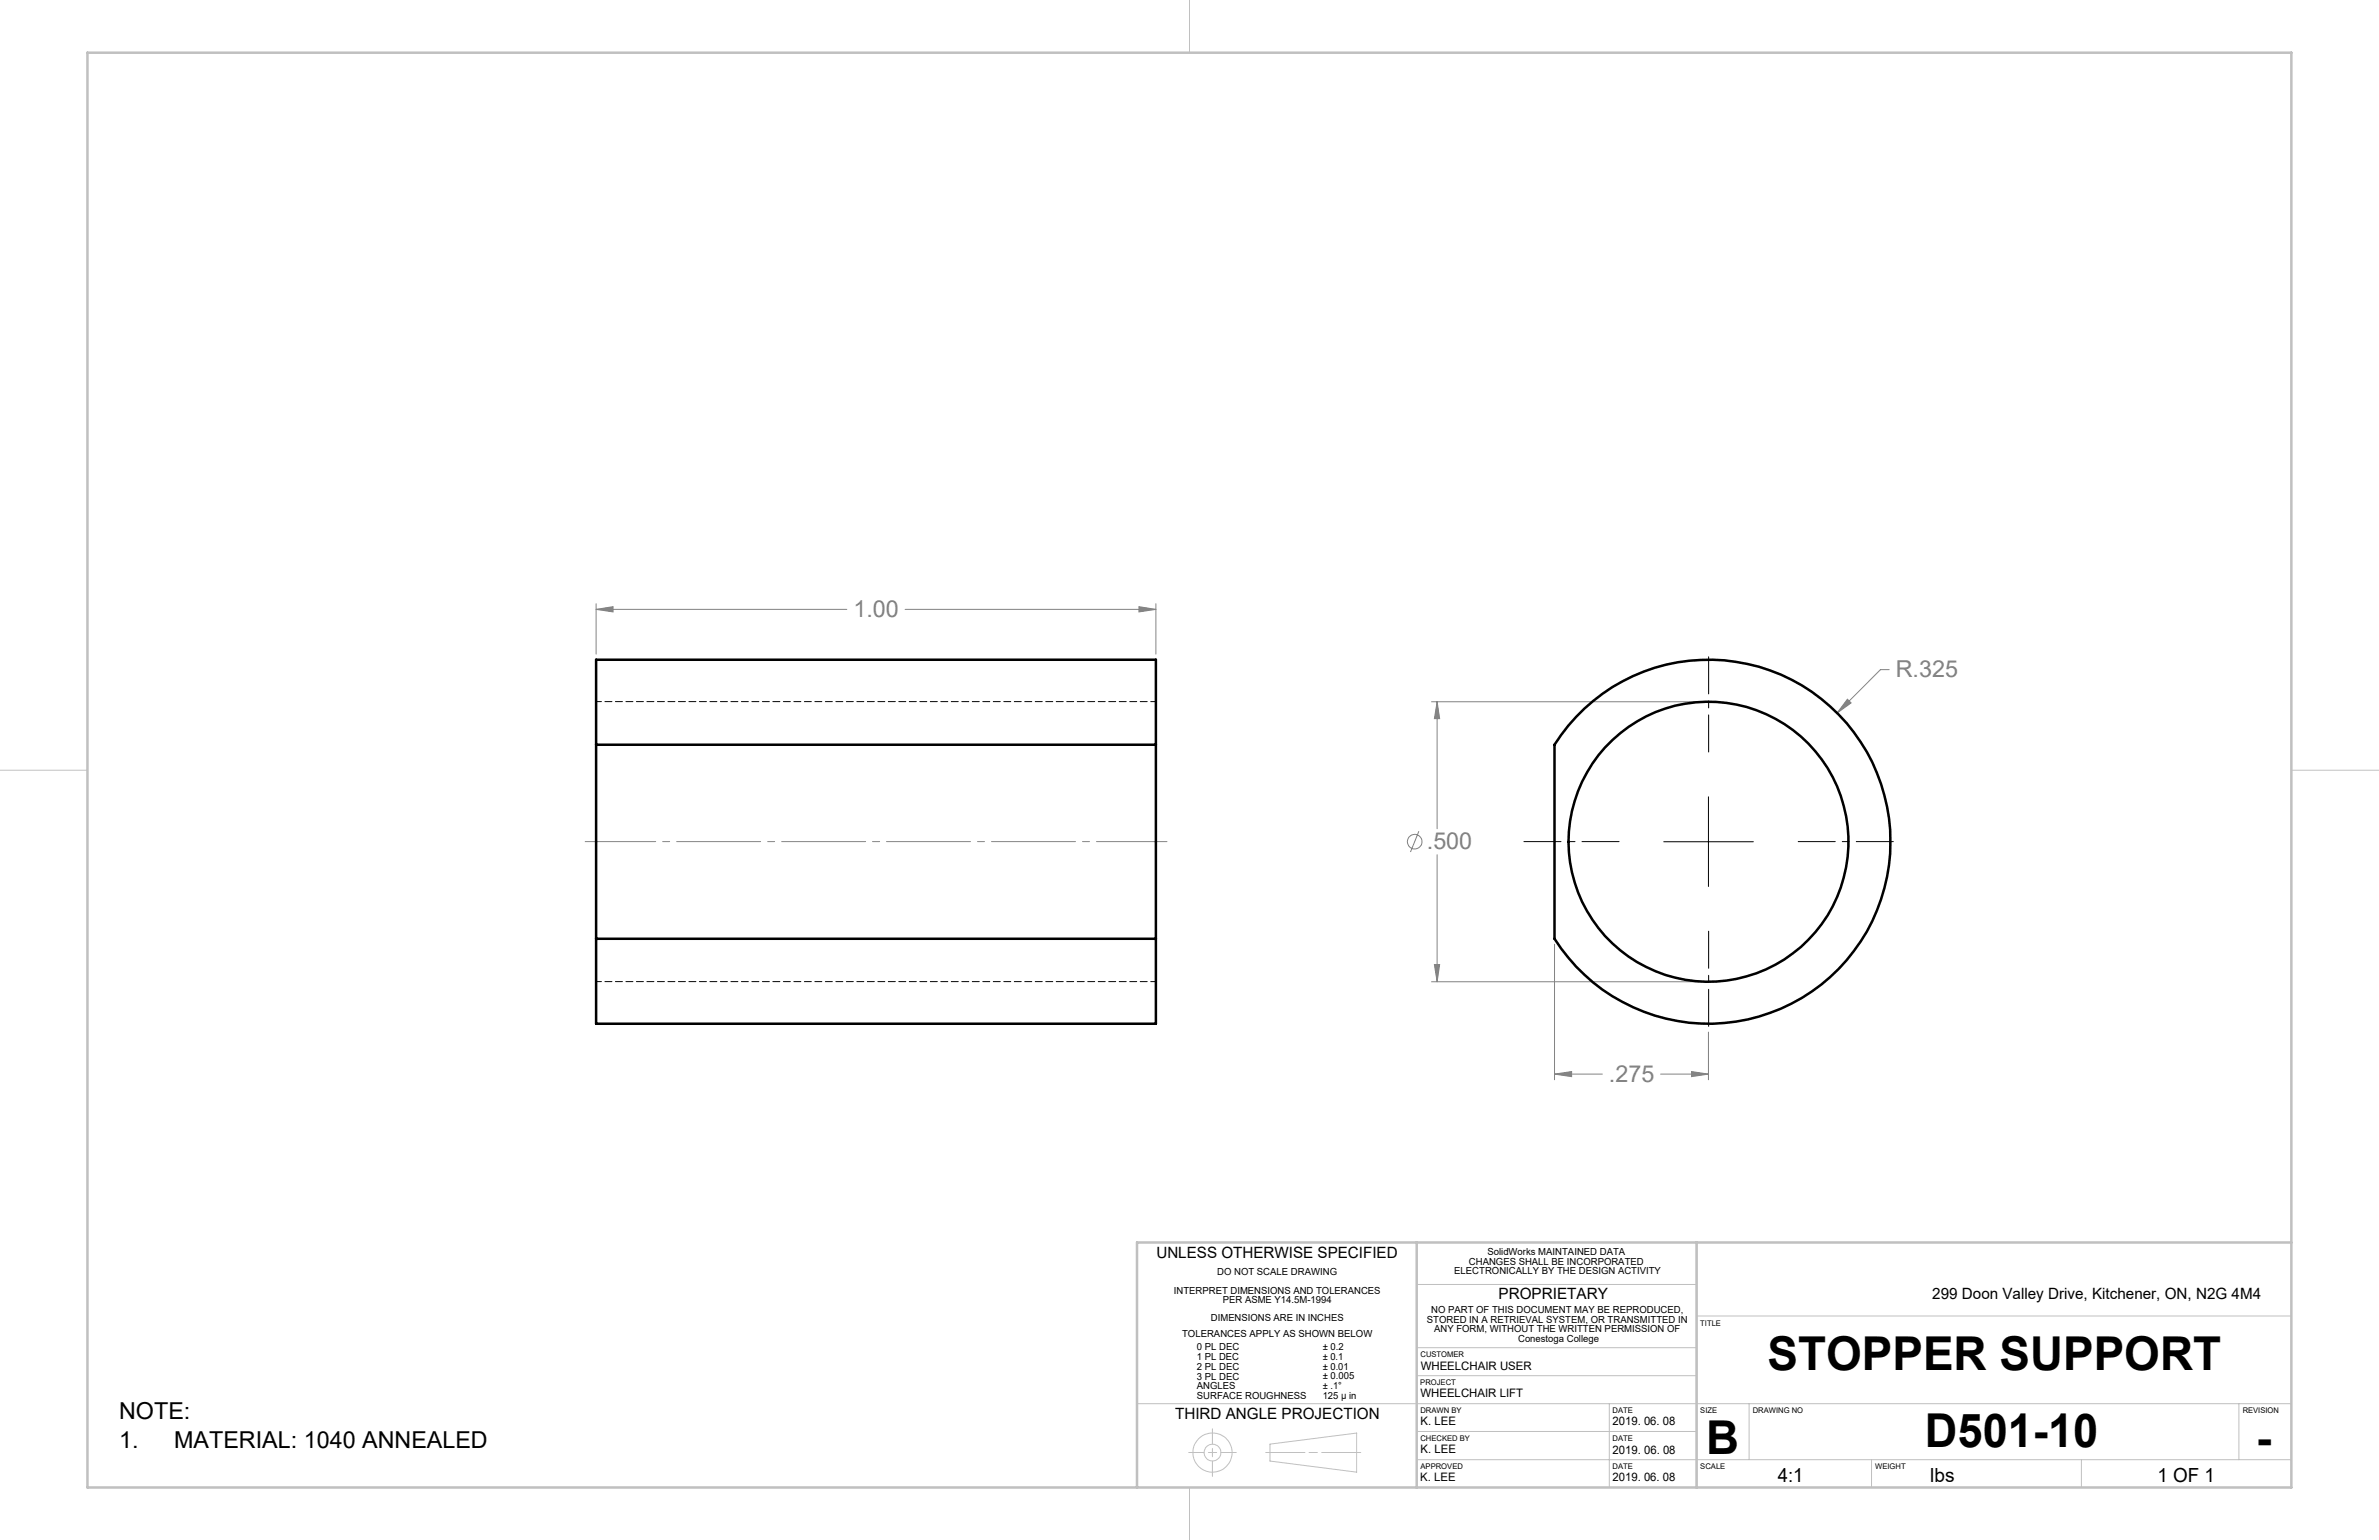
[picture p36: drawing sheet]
<svg xmlns="http://www.w3.org/2000/svg" width="432mm" height="279mm" viewBox="0 0 432 279" stroke-linecap="round" stroke-linejoin="round" font-family="sans-serif">
<defs><g id="words">
<g font-size="8.5">
<text x="320.8" y="248.5">STOPPER SUPPORT</text>
<text x="309.7" y="263.8">B</text>
<text x="349.4" y="262.5">D501-10</text>
<text x="409.5" y="263.7">-</text>
</g>
<g font-size="4.2" fill="#808080">
<text x="154.9" y="111.9">1.00</text>
<text x="344.1" y="122.9">R.325</text>
<text x="259" y="154.1">.500</text>
<text x="292" y="196.3">.275</text>
</g>
<g font-size="4.2">
<text x="21.6" y="257.4">NOTE:</text>
<text x="21.6" y="262.7">1.</text>
<text x="31.6" y="262.7">MATERIAL: 1040 ANNEALED</text>
</g>
<g font-size="3.5">
<text x="322.7" y="268.9">4:1</text>
<text x="350.4" y="268.9">lbs</text>
<text x="391.6" y="268.9">1 OF 1</text>
</g>
<g font-size="2.8">
<text x="209.9" y="228.2">UNLESS OTHERWISE SPECIFIED</text>
<text x="272" y="235.8">PROPRIETARY</text>
<text x="350.7" y="235.8">299 Doon Valley Drive, Kitchener, ON, N2G 4M4</text>
<text x="213.3" y="257.5">THIRD ANGLE PROJECTION</text>
</g>
<g font-size="2.1">
<text x="257.9" y="248.5">WHEELCHAIR USER</text>
<text x="257.8" y="253.5">WHEELCHAIR LIFT</text>
<text x="257.8" y="263.7">K. LEE</text>
<text x="257.9" y="258.6">K. LEE</text>
<text x="292.7" y="258.6">2019. 06. 08</text>
<text x="292.7" y="263.7">2019. 06. 08</text>
<text x="257.8" y="268.8">K. LEE</text>
<text x="292.7" y="268.7">2019. 06. 08</text>
</g>
<g font-size="1.8">
<text x="270" y="227.7">SolidWorks MAINTAINED DATA</text>
<text x="220.9" y="231.4">DO NOT SCALE DRAWING</text>
<text x="264" y="231.2">ELECTRONICALLY BY THE DESIGN ACTIVITY</text>
<text x="266.6" y="229.4">CHANGES SHALL BE INCORPORATED</text>
<text x="213.1" y="234.7">INTERPRET DIMENSIONS AND TOLERANCES</text>
<text x="219.8" y="239.7">DIMENSIONS ARE IN INCHES</text>
<text x="222" y="236.5">PER ASME Y14.5M-1994</text>
<text x="259" y="240">STORED IN A RETRIEVAL SYSTEM, OR TRANSMITTED IN</text>
<text x="259.8" y="238.2">NO PART OF THIS DOCUMENT MAY BE REPRODUCED,</text>
<text x="214.6" y="242.7">TOLERANCES APPLY AS SHOWN BELOW</text>
<text x="217.3" y="245">0 PL DEC</text>
<text x="240.1" y="245">± 0.2</text>
<text x="260.3" y="241.7">ANY FORM, WITHOUT THE WRITTEN PERMISSION OF</text>
<text x="275.6" y="243.5">Conestoga College</text>
<text x="217.3" y="246.8">1 PL DEC</text>
<text x="217.3" y="248.5">2 PL DEC</text>
<text x="217.3" y="250.3">3 PL DEC</text>
<text x="240.1" y="246.7">± 0.1</text>
<text x="240.1" y="248.5">± 0.01</text>
<text x="240.1" y="250.3">± 0.005</text>
<text x="217.3" y="252">ANGLES</text>
<text x="217.3" y="253.8">SURFACE ROUGHNESS</text>
<text x="240.1" y="252">± .1°</text>
<text x="240.1" y="253.8">125 µ in</text>
</g>
<g font-size="1.4">
<text x="308.6" y="240.5">TITLE</text>
<text x="257.8" y="251.3">PROJECT</text>
<text x="257.8" y="246.2">CUSTOMER</text>
<text x="257.8" y="256.4">DRAWN BY</text>
<text x="292.7" y="256.3">DATE</text>
<text x="308.6" y="256.4">SIZE</text>
<text x="318.1" y="256.4">DRAWING NO</text>
<text x="407.1" y="256.3">REVISION</text>
<text x="257.8" y="261.5">CHECKED BY</text>
<text x="292.7" y="261.5">DATE</text>
<text x="257.8" y="266.5">APPROVED</text>
<text x="292.7" y="266.5">DATE</text>
<text x="308.6" y="266.5">SCALE</text>
<text x="340.4" y="266.5">WEIGHT</text>
</g>
</g></defs>
<g fill="none" stroke="#c0c0c0" stroke-width=".18">
<path d="M215.9 0v9.6M0 139.7h15.9M415.9 139.7h15.9M206.4 225.4v44.5M257.1 233h50.8M257.1 225.4v44.5M307.9 238.8h108M307.9 225.4v44.5M206.4 254.7h209.5M220.1 259.2v2.8M257.1 249.6h50.8M257.1 244.5h50.8"/>
<path d="M257.1 259.7h50.8M292.1 254.7v15.2M317.5 254.7v10.1M406.4 254.7v10.1M215.8 263.5h2.7M215.9 269.9v9.5M219.3 263.5h1.5M220.1 262.8v1.5M220.1 265.1v2.8M221.6 263.5h2.8M229.7 263.5h7.2M230.5 262l15.7-2v7.1l-15.7-2z"/>
<path d="M237.6 263.5h1.5M239.9 263.5h7.1M257.1 264.8h158.8M339.7 264.8v5.1M377.8 264.8v5.1"/>
<circle cx="220.1" cy="263.5" r="3.6"/>
<circle cx="220.1" cy="263.6" r="1.53"/>
</g>
<path d="M15.9 9.6h400v260.3h-400zM257.1 225.4v44.5M307.9 225.4v44.5M415.9 225.4h-209.5v44.5" fill="none" stroke="#c0c0c0" stroke-width=".46"/>
<g fill="none" stroke="#808080" stroke-width=".18">
<path d="M108.2 110.6l3.1-.5v.9zM108.2 109.5v9.2M108.2 110.6h45.5M164.3 110.6h45.5M206.7 110.1l3.1 .5-3.1 .4zM209.8 109.5v9.2M259.8 127.3h49.3M260.8 127.3l.5 3.1h-.9zM260.8 127.3v23.1M335.3 126.9l.7 .6-2.6 1.9zM342.9 121.5h-1.6l-7.9 7.9M257.5 150.8l-1.5 3.8"/>
<path d="M260.8 155.1v23M259.8 178.1h49.3M260.4 175h.9l-.5 3.1zM282.2 171.3v24.6M282.2 194.9l3.1-.5v.9zM282.2 194.9h8.6M301.4 194.9h8.7M307 194.4l3.1 .5-3.1 .4zM310.1 187.3v8.6"/>
<circle cx="256.8" cy="152.7" r="1.32"/>
</g>
<path d="M310.1 136.4v-17.2M293.9 152.7h-17.3M326.4 152.7h17.3M310.1 168.9v17.3" fill="none" stroke="#000" stroke-width=".18" stroke-dasharray="15.2 1.3 1.3 1.3" stroke-dashoffset="8.5"/>
<path d="M302 152.7h16.2M310.1 144.6v16.2" fill="none" stroke="#000" stroke-width=".18"/>
<path d="M106.2 152.7h105.6" fill="none" stroke="#808080" stroke-width=".18" stroke-dasharray="15.2 1.3 1.3 1.3" stroke-dashoffset="2.4"/>
<path d="M206.7 110.1l3.1 .5-3.1 .4zM108.2 110.6l3.1-.5v.9zM307 194.4l3.1 .5-3.1 .4zM282.2 194.9l3.1-.5v.9zM335.3 126.9l-1.9 2.5 2.6-1.9zM260.8 127.3l.5 3.1h-.9zM260.4 175h.9l-.5 3.1z" fill="#808080"/>
<g fill="none" stroke="#000" stroke-width=".46">
<path d="M108.2 135.1v-15.4h101.6v15.4M108.2 135.1h101.6M108.2 135.1v35.2M209.8 135.1v35.2M287.6 128.6a33 33 0 0 1 48 3.2 33 33 0 0 1-6.2 47.7 33 33 0 0 1-47.2-9.2v-35.2a33.1 33.1 0 0 1 5.4-6.5zM108.2 170.3v15.4h101.6v-15.4M108.2 170.3h101.6"/>
<circle cx="310.1" cy="152.7" r="25.4"/>
</g>
<path d="M209.8 127.3h-101.6M108.2 178.1h101.6" fill="none" stroke="#000" stroke-width=".18" stroke-dasharray="1.3 .6" stroke-dashoffset=".3"/>
<use href="#words"/>
</svg>
